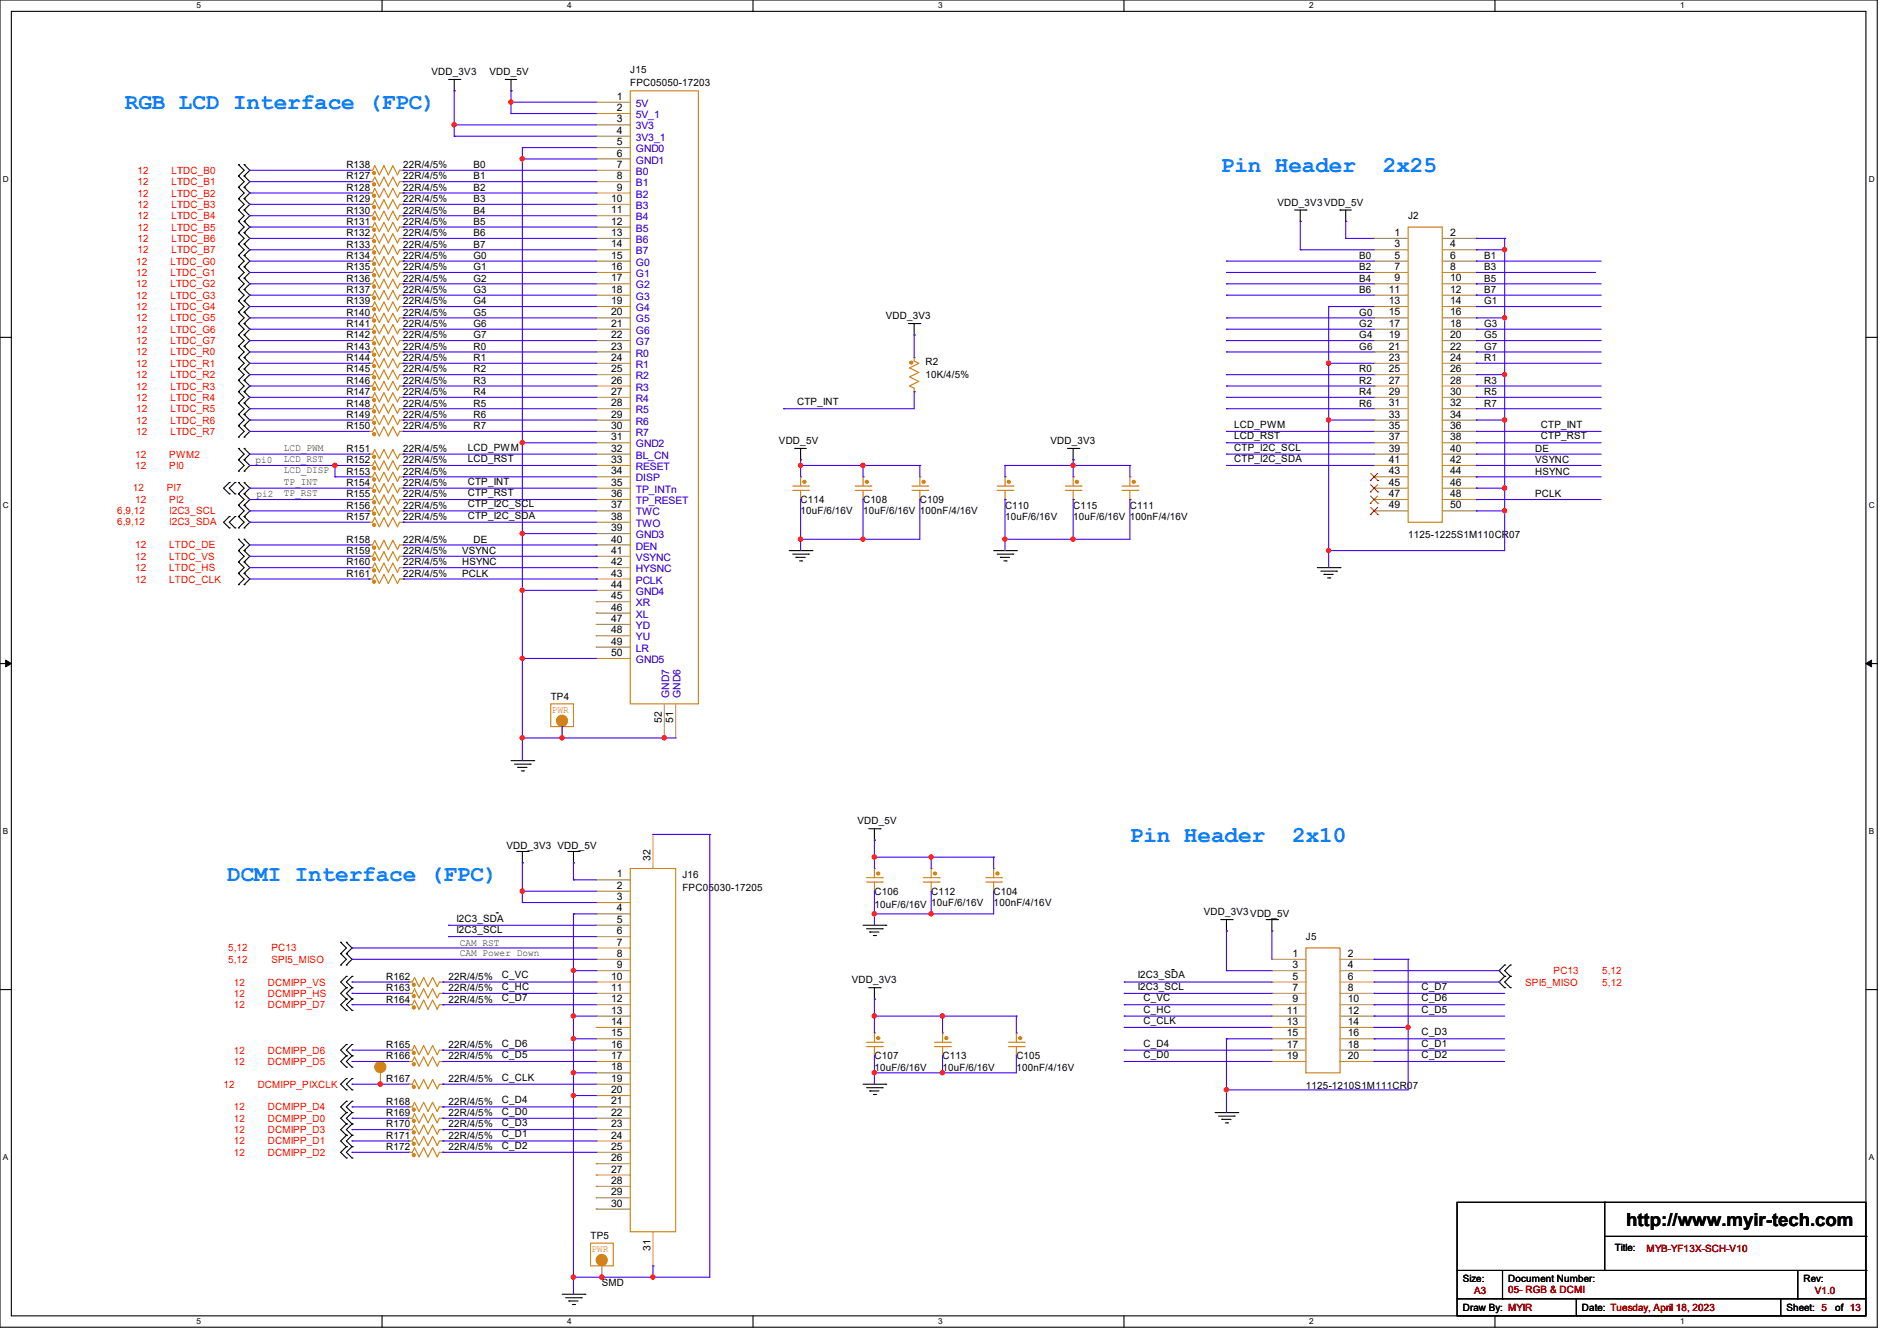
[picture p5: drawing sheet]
<svg xmlns="http://www.w3.org/2000/svg" width="297mm" height="210mm" viewBox="0 0 297 210" stroke-linecap="round" stroke-linejoin="round" font-family="sans-serif">
<defs><g id="words">
<g font-size="3.6" fill="#0080ff">
<text x="19.6" y="17.1">RGB LCD Interface (FPC)</text>
<text x="191.1" y="26.9">Pin Header</text>
<text x="216.5" y="26.9">2x25</text>
<text x="176.9" y="131.8">Pin Header</text>
<text x="202.3" y="131.8">2x10</text>
<text x="35.6" y="138">DCMI Interface (FPC)</text>
</g>
<text font-size="2.8" x="254.6" y="192">http://www.myir-tech.com</text>
<g font-size="1.6">
<text x="67.6" y="11.8">VDD_3V3</text>
<text x="76.6" y="11.8">VDD_5V</text>
<text x="98.7" y="11.4">J15</text>
<text x="96.6" y="15.6">1</text>
<text x="96.6" y="17.4">2</text>
<text x="98.7" y="13.5">FPC05050-17203</text>
<text x="96.6" y="19.2">3</text>
<text x="96.6" y="21">4</text>
<text x="96.6" y="22.7">5</text>
<text x="54.2" y="26.3">R138</text>
<text x="54.2" y="28.1">R127</text>
<text x="54.2" y="29.9">R128</text>
<text x="63.1" y="26.3">22R/4/5%</text>
<text x="63.1" y="28.1">22R/4/5%</text>
<text x="63.1" y="29.9">22R/4/5%</text>
<text x="74.1" y="26.3">B0</text>
<text x="74.1" y="28.1">B1</text>
<text x="74.1" y="29.9">B2</text>
<text x="96.6" y="24.5">6</text>
<text x="96.6" y="26.3">7</text>
<text x="96.6" y="28.1">8</text>
<text x="96.6" y="29.8">9</text>
<text x="54.2" y="33.4">R130</text>
<text x="54.2" y="31.7">R129</text>
<text x="54.2" y="35.2">R131</text>
<text x="63.1" y="33.4">22R/4/5%</text>
<text x="63.1" y="31.7">22R/4/5%</text>
<text x="63.1" y="35.2">22R/4/5%</text>
<text x="74.1" y="31.7">B3</text>
<text x="74.1" y="33.4">B4</text>
<text x="74.1" y="35.2">B5</text>
<text x="95.7" y="31.6">10</text>
<text x="95.7" y="33.4">11</text>
<text x="95.7" y="35.2">12</text>
<text x="200" y="32.2">VDD_3V3VDD_5V</text>
<text x="220.5" y="34.3">J2</text>
<text x="54.2" y="37">R132</text>
<text x="54.2" y="38.8">R133</text>
<text x="54.2" y="40.6">R134</text>
<text x="63.1" y="37">22R/4/5%</text>
<text x="63.1" y="38.8">22R/4/5%</text>
<text x="63.1" y="40.6">22R/4/5%</text>
<text x="74.1" y="40.6">G0</text>
<text x="74.1" y="37">B6</text>
<text x="74.1" y="38.8">B7</text>
<text x="95.7" y="37">13</text>
<text x="95.7" y="38.7">14</text>
<text x="95.7" y="40.5">15</text>
<text x="212.8" y="40.6">B0</text>
<text x="218.4" y="37">1</text>
<text x="218.4" y="38.7">3</text>
<text x="218.4" y="40.5">5</text>
<text x="227" y="37">2</text>
<text x="227" y="38.7">4</text>
<text x="227" y="40.5">6</text>
<text x="232.4" y="40.6">B1</text>
<text x="54.2" y="42.3">R135</text>
<text x="54.2" y="44.1">R136</text>
<text x="54.2" y="45.9">R137</text>
<text x="54.2" y="47.7">R139</text>
<text x="63.1" y="42.3">22R/4/5%</text>
<text x="63.1" y="44.1">22R/4/5%</text>
<text x="63.1" y="45.9">22R/4/5%</text>
<text x="63.1" y="47.7">22R/4/5%</text>
<text x="74.1" y="42.3">G1</text>
<text x="74.1" y="44.1">G2</text>
<text x="74.1" y="45.9">G3</text>
<text x="74.1" y="47.7">G4</text>
<text x="95.7" y="42.3">16</text>
<text x="95.7" y="44.1">17</text>
<text x="95.7" y="45.8">18</text>
<text x="95.7" y="47.6">19</text>
<text x="212.8" y="42.3">B2</text>
<text x="212.8" y="44.1">B4</text>
<text x="212.8" y="45.9">B6</text>
<text x="217.5" y="45.8">11</text>
<text x="217.5" y="47.6">13</text>
<text x="218.4" y="42.3">7</text>
<text x="218.4" y="44.1">9</text>
<text x="227" y="42.3">8</text>
<text x="227" y="44.1">10</text>
<text x="227" y="45.8">12</text>
<text x="227" y="47.6">14</text>
<text x="232.4" y="42.3">B3</text>
<text x="232.4" y="44.1">B5</text>
<text x="232.4" y="45.9">B7</text>
<text x="232.4" y="47.7">G1</text>
<text x="54.2" y="53">R142</text>
<text x="54.2" y="51.2">R141</text>
<text x="54.2" y="49.4">R140</text>
<text x="63.1" y="53">22R/4/5%</text>
<text x="63.1" y="51.2">22R/4/5%</text>
<text x="63.1" y="49.4">22R/4/5%</text>
<text x="74.1" y="49.4">G5</text>
<text x="74.1" y="51.2">G6</text>
<text x="74.1" y="53">G7</text>
<text x="95.7" y="49.4">20</text>
<text x="95.7" y="51.2">21</text>
<text x="95.7" y="53">22</text>
<text x="138.7" y="50">VDD_3V3</text>
<text x="212.8" y="49.4">G0</text>
<text x="212.8" y="51.2">G2</text>
<text x="212.8" y="53">G4</text>
<text x="217.5" y="49.4">15</text>
<text x="217.5" y="51.2">17</text>
<text x="217.5" y="53">19</text>
<text x="227" y="49.4">16</text>
<text x="227" y="51.2">18</text>
<text x="227" y="53">20</text>
<text x="232.4" y="51.2">G3</text>
<text x="232.4" y="53">G5</text>
<text x="54.2" y="54.8">R143</text>
<text x="54.2" y="58.3">R145</text>
<text x="54.2" y="56.6">R144</text>
<text x="63.1" y="54.8">22R/4/5%</text>
<text x="63.1" y="58.3">22R/4/5%</text>
<text x="63.1" y="56.6">22R/4/5%</text>
<text x="74.1" y="54.8">R0</text>
<text x="74.1" y="56.6">R1</text>
<text x="74.1" y="58.3">R2</text>
<text x="95.7" y="54.7">23</text>
<text x="95.7" y="56.5">24</text>
<text x="95.7" y="58.3">25</text>
<text x="144.9" y="57.1">R2</text>
<text x="144.9" y="59.2">10K/4/5%</text>
<text x="212.8" y="54.8">G6</text>
<text x="212.8" y="58.3">R0</text>
<text x="217.5" y="54.7">21</text>
<text x="217.5" y="56.5">23</text>
<text x="217.5" y="58.3">25</text>
<text x="227" y="54.7">22</text>
<text x="227" y="56.5">24</text>
<text x="227" y="58.3">26</text>
<text x="232.4" y="54.8">G7</text>
<text x="232.4" y="56.6">R1</text>
<text x="54.2" y="60.1">R146</text>
<text x="54.2" y="61.9">R147</text>
<text x="54.2" y="63.7">R148</text>
<text x="54.2" y="65.4">R149</text>
<text x="63.1" y="60.1">22R/4/5%</text>
<text x="63.1" y="61.9">22R/4/5%</text>
<text x="63.1" y="63.7">22R/4/5%</text>
<text x="63.1" y="65.4">22R/4/5%</text>
<text x="74.1" y="60.1">R3</text>
<text x="74.1" y="61.9">R4</text>
<text x="74.1" y="63.7">R5</text>
<text x="74.1" y="65.4">R6</text>
<text x="95.7" y="60.1">26</text>
<text x="95.7" y="61.8">27</text>
<text x="95.7" y="63.6">28</text>
<text x="95.7" y="65.4">29</text>
<text x="124.8" y="63.5">CTP_INT</text>
<text x="212.8" y="60.1">R2</text>
<text x="212.8" y="61.9">R4</text>
<text x="212.8" y="63.7">R6</text>
<text x="217.5" y="60.1">27</text>
<text x="217.5" y="61.8">29</text>
<text x="217.5" y="63.6">31</text>
<text x="217.5" y="65.4">33</text>
<text x="227" y="60.1">28</text>
<text x="227" y="61.8">30</text>
<text x="227" y="63.6">32</text>
<text x="227" y="65.4">34</text>
<text x="232.4" y="60.1">R3</text>
<text x="232.4" y="61.9">R5</text>
<text x="232.4" y="63.7">R7</text>
<text x="54.2" y="67.2">R150</text>
<text x="54.2" y="70.8">R151</text>
<text x="63.1" y="67.2">22R/4/5%</text>
<text x="63.1" y="70.8">22R/4/5%</text>
<text x="73.2" y="70.6">LCD_PWM</text>
<text x="74.1" y="67.2">R7</text>
<text x="95.7" y="69">31</text>
<text x="95.7" y="70.7">32</text>
<text x="95.7" y="67.2">30</text>
<text x="122" y="69.6">VDD_5V</text>
<text x="164.5" y="69.6">VDD_3V3</text>
<text x="193.3" y="67">LCD_PWM</text>
<text x="193.3" y="68.8">LCD_RST</text>
<text x="193.3" y="70.6">CTP_I2C_SCL</text>
<text x="217.5" y="67.2">35</text>
<text x="217.5" y="69">37</text>
<text x="217.5" y="70.7">39</text>
<text x="227" y="67.2">36</text>
<text x="227" y="69">38</text>
<text x="227" y="70.7">40</text>
<text x="240.4" y="70.8">DE</text>
<text x="241.3" y="67">CTP_INT</text>
<text x="241.3" y="68.8">CTP_RST</text>
<text x="54.2" y="72.6">R152</text>
<text x="54.2" y="74.3">R153</text>
<text x="54.2" y="77.9">R155</text>
<text x="54.2" y="76.1">R154</text>
<text x="63.1" y="72.6">22R/4/5%</text>
<text x="63.1" y="74.3">22R/4/5%</text>
<text x="63.1" y="77.9">22R/4/5%</text>
<text x="63.1" y="76.1">22R/4/5%</text>
<text x="73.2" y="72.3">LCD_RST</text>
<text x="73.2" y="75.9">CTP_INT</text>
<text x="73.2" y="77.7">CTP_RST</text>
<text x="95.7" y="72.5">33</text>
<text x="95.7" y="74.3">34</text>
<text x="95.7" y="76.1">35</text>
<text x="95.7" y="77.9">36</text>
<text x="193.3" y="72.3">CTP_I2C_SDA</text>
<text x="217.5" y="72.5">41</text>
<text x="217.5" y="74.3">43</text>
<text x="217.5" y="76.1">45</text>
<text x="217.5" y="77.9">47</text>
<text x="227" y="72.5">42</text>
<text x="227" y="74.3">44</text>
<text x="227" y="76.1">46</text>
<text x="227" y="77.9">48</text>
<text x="240.4" y="74.3">HSYNC</text>
<text x="240.4" y="72.6">VSYNC</text>
<text x="240.4" y="77.9">PCLK</text>
<text x="54.2" y="79.7">R156</text>
<text x="54.2" y="81.4">R157</text>
<text x="63.1" y="79.7">22R/4/5%</text>
<text x="63.1" y="81.4">22R/4/5%</text>
<text x="73.2" y="79.5">CTP_I2C_SCL</text>
<text x="73.2" y="81.2">CTP_I2C_SDA</text>
<text x="95.7" y="79.6">37</text>
<text x="95.7" y="81.4">38</text>
<text x="95.7" y="83.2">39</text>
<text x="125.3" y="78.8">C114</text>
<text x="125.3" y="80.6">10uF/6/16V</text>
<text x="135.1" y="78.8">C108</text>
<text x="135.1" y="80.6">10uF/6/16V 100nF/4/16V</text>
<text x="144" y="78.8">C109</text>
<text x="157.4" y="79.7">C110</text>
<text x="157.4" y="81.4">10uF/6/16V</text>
<text x="168" y="79.7">C115</text>
<text x="168" y="81.4">10uF/6/16V 100nF/4/16V</text>
<text x="176.9" y="79.7">C111</text>
<text x="217.5" y="79.6">49</text>
<text x="227" y="79.6">50</text>
<text x="54.2" y="88.6">R160</text>
<text x="54.2" y="85">R158</text>
<text x="54.2" y="86.8">R159</text>
<text x="63.1" y="88.6">22R/4/5%</text>
<text x="63.1" y="85">22R/4/5%</text>
<text x="63.1" y="86.8">22R/4/5%</text>
<text x="72.3" y="88.6">HSYNC</text>
<text x="72.3" y="86.8">VSYNC</text>
<text x="74.1" y="85">DE</text>
<text x="95.7" y="85">40</text>
<text x="95.7" y="86.7">41</text>
<text x="95.7" y="88.5">42</text>
<text x="220.5" y="84.3">1125-1225S1M110CR07</text>
<text x="54.2" y="90.3">R161</text>
<text x="63.1" y="90.3">22R/4/5%</text>
<text x="72.3" y="90.3">PCLK</text>
<text x="95.7" y="90.3">43</text>
<text x="95.7" y="92.1">44</text>
<text x="95.7" y="93.9">45</text>
<text x="95.7" y="95.6">46</text>
<text x="95.7" y="97.4">47</text>
<text x="95.7" y="99.2">48</text>
<text x="95.7" y="101">49</text>
<text x="95.7" y="102.7">50</text>
<text x="86.2" y="109.6">TP4</text>
<text x="103.6" y="113.2" transform="rotate(-90 103.6 113.2)">52</text>
<text x="105.4" y="113.2" transform="rotate(-90 105.4 113.2)">51</text>
<text x="134.2" y="129.1">VDD_5V</text>
<text x="79.3" y="133">VDD_3V3 VDD_5V</text>
<text x="96.6" y="137.4">1</text>
<text x="101.9" y="134.8" transform="rotate(-90 101.9 134.8)">32</text>
<text x="106.8" y="137.5">J16</text>
<text x="96.6" y="139.2">2</text>
<text x="96.6" y="141">3</text>
<text x="96.6" y="142.8">4</text>
<text x="106.8" y="139.6">FPC05030-17205</text>
<text x="136.9" y="140.1">C106</text>
<text x="136.9" y="142.2">10uF/6/16V 10uF/6/16V</text>
<text x="145.8" y="140.1">C112</text>
<text x="155.6" y="140.1">C104</text>
<text x="155.6" y="141.9">100nF/4/16V</text>
<text x="188.5" y="143.3">VDD_3V3VDD_5V</text>
<text x="71.5" y="144.4">I2C3_SDA</text>
<text x="71.5" y="146.1">I2C3_SCL</text>
<text x="96.6" y="144.5">5</text>
<text x="96.6" y="146.3">6</text>
<text x="96.6" y="148.1">7</text>
<text x="96.6" y="149.9">8</text>
<text x="202.4" y="149.9">1</text>
<text x="204.5" y="147.2">J5</text>
<text x="211" y="149.9">2</text>
<text x="60.5" y="155.2">R163</text>
<text x="60.5" y="153.5">R162</text>
<text x="70.2" y="155.2">22R/4/5%</text>
<text x="70.2" y="153.5">22R/4/5%</text>
<text x="78.6" y="153.2">C_VC</text>
<text x="78.6" y="155">C_HC</text>
<text x="95.7" y="153.4">10</text>
<text x="95.7" y="155.2">11</text>
<text x="96.6" y="151.6">9</text>
<text x="133.3" y="154">VDD_3V3</text>
<text x="178.1" y="153.2">I2C3_SDA</text>
<text x="178.1" y="155">I2C3_SCL</text>
<text x="202.4" y="151.6">3</text>
<text x="202.4" y="153.4">5</text>
<text x="202.4" y="155.2">7</text>
<text x="211" y="151.6">4</text>
<text x="211" y="153.4">6</text>
<text x="211" y="155.2">8</text>
<text x="222.6" y="155">C_D7</text>
<text x="60.5" y="157">R164</text>
<text x="70.2" y="157">22R/4/5%</text>
<text x="78.6" y="156.8">C_D7</text>
<text x="95.7" y="157">12</text>
<text x="95.7" y="158.8">13</text>
<text x="95.7" y="160.5">14</text>
<text x="179" y="160.4">C_CLK</text>
<text x="179" y="156.8">C_VC</text>
<text x="179" y="158.6">C_HC</text>
<text x="201.5" y="158.8">11</text>
<text x="201.5" y="160.5">13</text>
<text x="202.4" y="157">9</text>
<text x="211" y="157">10</text>
<text x="211" y="158.8">12</text>
<text x="211" y="160.5">14</text>
<text x="222.6" y="156.8">C_D6</text>
<text x="222.6" y="158.6">C_D5</text>
<text x="60.5" y="164.1">R165</text>
<text x="60.5" y="165.9">R166</text>
<text x="70.2" y="164.1">22R/4/5%</text>
<text x="70.2" y="165.9">22R/4/5%</text>
<text x="78.6" y="163.9">C_D6</text>
<text x="78.6" y="165.7">C_D5</text>
<text x="95.7" y="162.3">15</text>
<text x="95.7" y="164.1">16</text>
<text x="95.7" y="165.9">17</text>
<text x="95.7" y="167.6">18</text>
<text x="136.9" y="165.9">C107</text>
<text x="136.9" y="167.7">10uF/6/16V</text>
<text x="147.6" y="165.9">C113</text>
<text x="147.6" y="167.7">10uF/6/16V</text>
<text x="159.1" y="165.9">C105</text>
<text x="159.1" y="167.7">100nF/4/16V</text>
<text x="179" y="163.9">C_D4</text>
<text x="179" y="165.7">C_D0</text>
<text x="201.5" y="162.3">15</text>
<text x="201.5" y="164.1">17</text>
<text x="201.5" y="165.9">19</text>
<text x="211" y="162.3">16</text>
<text x="211" y="164.1">18</text>
<text x="211" y="165.9">20</text>
<text x="222.6" y="162.1">C_D3</text>
<text x="222.6" y="163.9">C_D1</text>
<text x="222.6" y="165.7">C_D2</text>
<text x="60.5" y="173">R168</text>
<text x="60.5" y="169.5">R167</text>
<text x="70.2" y="173">22R/4/5%</text>
<text x="70.2" y="169.5">22R/4/5%</text>
<text x="78.6" y="169.2">C_CLK</text>
<text x="78.6" y="172.8">C_D4</text>
<text x="95.7" y="169.4">19</text>
<text x="95.7" y="171.2">20</text>
<text x="95.7" y="173">21</text>
<text x="204.5" y="170.5">1125-1210S1M111CR07</text>
<text x="60.5" y="178.3">R171</text>
<text x="60.5" y="174.8">R169</text>
<text x="60.5" y="176.6">R170</text>
<text x="70.2" y="178.3">22R/4/5%</text>
<text x="70.2" y="174.8">22R/4/5%</text>
<text x="70.2" y="176.6">22R/4/5%</text>
<text x="78.6" y="174.6">C_D0</text>
<text x="78.6" y="176.4">C_D3</text>
<text x="78.6" y="178.1">C_D1</text>
<text x="78.6" y="179.9">C_D2</text>
<text x="95.7" y="174.8">22</text>
<text x="95.7" y="176.5">23</text>
<text x="95.7" y="178.3">24</text>
<text x="60.5" y="180.1">R172</text>
<text x="70.2" y="180.1">22R/4/5%</text>
<text x="95.7" y="180.1">25</text>
<text x="95.7" y="181.9">26</text>
<text x="95.7" y="183.6">27</text>
<text x="95.7" y="185.4">28</text>
<text x="95.7" y="187.2">29</text>
<text x="95.7" y="189">30</text>
<text x="92.5" y="194">TP5</text>
<text x="101.9" y="195.9" transform="rotate(-90 101.9 195.9)">31</text>
<text x="252.8" y="196">Title:</text>
<text x="94.2" y="201.5">SMD</text>
<text x="229" y="200.7">Size:</text>
<text x="236.1" y="200.7">Document Number:</text>
<text x="282.4" y="200.7">Rev:</text>
<text x="229" y="205.4">Draw By: MYIR</text>
<text x="247.7" y="205.4">Date: Tuesday, April 18, 2023</text>
<text x="279.7" y="205.4">Sheet: 5</text>
<text x="287.3" y="205.4">of 13</text>
</g>
<g font-size="1.6" fill="#00c">
<text x="99.6" y="16.7">5V</text>
<text x="99.6" y="18.5">5V_1</text>
<text x="99.6" y="20.3">3V3</text>
<text x="99.6" y="22.1">3V3_1</text>
<text x="99.6" y="23.8">GND0</text>
<text x="99.6" y="25.6">GND1</text>
<text x="99.6" y="27.4">B0</text>
<text x="99.6" y="29.2">B1</text>
<text x="99.6" y="30.9">B2</text>
<text x="99.6" y="32.7">B3</text>
<text x="99.6" y="34.5">B4</text>
<text x="99.6" y="36.3">B5</text>
<text x="99.6" y="38.1">B6</text>
<text x="99.6" y="39.8">B7</text>
<text x="99.6" y="41.6">G0</text>
<text x="99.6" y="43.4">G1</text>
<text x="99.6" y="45.2">G2</text>
<text x="99.6" y="46.9">G3</text>
<text x="99.6" y="48.7">G4</text>
<text x="99.6" y="50.5">G5</text>
<text x="99.6" y="52.3">G6</text>
<text x="99.6" y="54.1">G7</text>
<text x="99.6" y="55.8">R0</text>
<text x="99.6" y="57.6">R1</text>
<text x="99.6" y="59.4">R2</text>
<text x="99.6" y="61.2">R3</text>
<text x="99.6" y="63">R4</text>
<text x="99.6" y="64.7">R5</text>
<text x="99.6" y="70.1">GND2</text>
<text x="99.6" y="71.8">BL_CN</text>
<text x="99.6" y="66.5">R6</text>
<text x="99.6" y="68.3">R7</text>
<text x="99.6" y="73.6">RESET</text>
<text x="99.6" y="75.4">DISP</text>
<text x="99.6" y="77.2">TP_INTn</text>
<text x="99.6" y="79">TP_RESET</text>
<text x="99.6" y="80.7">TWC</text>
<text x="99.6" y="82.5">TWO</text>
<text x="99.6" y="84.3">GND3</text>
<text x="99.6" y="86.1">DEN</text>
<text x="99.6" y="87.8">VSYNC</text>
<text x="99.6" y="89.6">HYSNC</text>
<text x="99.6" y="91.4">PCLK</text>
<text x="99.6" y="93.2">GND4</text>
<text x="99.6" y="95">XR</text>
<text x="99.6" y="96.7">XL</text>
<text x="99.6" y="98.5">YD</text>
<text x="99.6" y="100.3">YU</text>
<text x="99.6" y="102.1">LR</text>
<text x="99.6" y="103.8">GND5</text>
<text x="104.8" y="109.3" transform="rotate(-90 104.8 109.3)">GND7</text>
<text x="106.6" y="109.3" transform="rotate(-90 106.6 109.3)">GND6</text>
</g>
<g font-size="1.6" fill="#f00">
<text x="21.5" y="29">12</text>
<text x="21.5" y="27.2">12</text>
<text x="26.8" y="29">LTDC_B1</text>
<text x="26.8" y="27.2">LTDC_B0</text>
<text x="21.5" y="34.3">12</text>
<text x="21.5" y="32.6">12</text>
<text x="21.5" y="30.8">12</text>
<text x="26.8" y="34.3">LTDC_B4</text>
<text x="26.8" y="32.6">LTDC_B3</text>
<text x="26.8" y="30.8">LTDC_B2</text>
<text x="21.3" y="41.4">12</text>
<text x="21.5" y="39.7">12</text>
<text x="21.5" y="37.9">12</text>
<text x="21.5" y="36.1">12</text>
<text x="26.7" y="41.4">LTDC_G0</text>
<text x="26.8" y="39.7">LTDC_B7</text>
<text x="26.8" y="37.9">LTDC_B6</text>
<text x="26.8" y="36.1">LTDC_B5</text>
<text x="21.3" y="46.8">12</text>
<text x="21.3" y="45">12</text>
<text x="21.3" y="43.2">12</text>
<text x="26.7" y="46.8">LTDC_G3</text>
<text x="26.7" y="45">LTDC_G2</text>
<text x="26.7" y="43.2">LTDC_G1</text>
<text x="21.3" y="53.9">12</text>
<text x="21.3" y="52.1">12</text>
<text x="21.3" y="50.3">12</text>
<text x="21.3" y="48.6">12</text>
<text x="26.7" y="53.9">LTDC_G7</text>
<text x="26.7" y="52.1">LTDC_G6</text>
<text x="26.7" y="50.3">LTDC_G5</text>
<text x="26.7" y="48.6">LTDC_G4</text>
<text x="21.3" y="59.2">12</text>
<text x="21.3" y="57.4">12</text>
<text x="21.3" y="55.7">12</text>
<text x="26.7" y="59.2">LTDC_R2</text>
<text x="26.7" y="57.4">LTDC_R1</text>
<text x="26.7" y="55.7">LTDC_R0</text>
<text x="21.3" y="64.6">12</text>
<text x="21.3" y="62.8">12</text>
<text x="21.3" y="61">12</text>
<text x="26.7" y="64.6">LTDC_R5</text>
<text x="26.7" y="62.8">LTDC_R4</text>
<text x="26.7" y="61">LTDC_R3</text>
<text x="21.2" y="71.7">12</text>
<text x="21.3" y="68.1">12</text>
<text x="21.3" y="66.3">12</text>
<text x="26.5" y="71.7">PWM2</text>
<text x="26.7" y="68.1">LTDC_R7</text>
<text x="26.7" y="66.3">LTDC_R6</text>
<text x="20.8" y="76.8">12</text>
<text x="21.2" y="73.4">12</text>
<text x="26.1" y="76.8">PI7</text>
<text x="26.5" y="73.4">PI0</text>
<text x="18.3" y="80.6">6,9,12</text>
<text x="18.3" y="82.2">6,9,12</text>
<text x="21.2" y="78.8">12</text>
<text x="26.5" y="80.6">I2C3_SCL</text>
<text x="26.5" y="82.2">I2C3_SDA</text>
<text x="26.5" y="78.8">PI2</text>
<text x="21.2" y="85.9">12</text>
<text x="21.2" y="87.7">12</text>
<text x="21.2" y="89.4">12</text>
<text x="26.5" y="85.9">LTDC_DE</text>
<text x="26.5" y="87.7">LTDC_VS</text>
<text x="26.5" y="89.4">LTDC_HS</text>
<text x="21.2" y="91.2">12</text>
<text x="26.5" y="91.2">LTDC_CLK</text>
<text x="35.7" y="149">5,12</text>
<text x="42.5" y="149">PC13</text>
<text x="35.7" y="150.8">5,12</text>
<text x="36.6" y="154.3">12</text>
<text x="42" y="154.3">DCMIPP_VS</text>
<text x="42.5" y="150.8">SPI5_MISO</text>
<text x="238.8" y="154.3">SPI5_MISO</text>
<text x="243.2" y="152.6">PC13</text>
<text x="250.9" y="154.3">5,12</text>
<text x="250.9" y="152.6">5,12</text>
<text x="36.6" y="157.9">12</text>
<text x="36.6" y="156.1">12</text>
<text x="42" y="157.9">DCMIPP_D7</text>
<text x="42" y="156.1">DCMIPP_HS</text>
<text x="36.6" y="166.8">12</text>
<text x="36.6" y="165">12</text>
<text x="42" y="166.8">DCMIPP_D5</text>
<text x="42" y="165">DCMIPP_D6</text>
<text x="35" y="170.3">12</text>
<text x="36.6" y="173.9">12</text>
<text x="40.3" y="170.3">DCMIPP_PIXCLK</text>
<text x="42" y="173.9">DCMIPP_D4</text>
<text x="36.6" y="175.7">12</text>
<text x="36.6" y="179.2">12</text>
<text x="36.6" y="177.5">12</text>
<text x="42" y="175.7">DCMIPP_D0</text>
<text x="42" y="179.2">DCMIPP_D1</text>
<text x="42" y="177.5">DCMIPP_D3</text>
<text x="36.6" y="181">12</text>
<text x="42" y="181">DCMIPP_D2</text>
</g>
<g font-size="1.6" fill="#008000">
<text x="44.4" y="70.6">LCD_PWM</text>
<text x="40" y="72.5">pi0</text>
<text x="40.2" y="77.8">pi2</text>
<text x="44.4" y="72.3">LCD_RST</text>
<text x="44.4" y="74.1">LCD_DISP</text>
<text x="44.4" y="75.9">TP_INT</text>
<text x="44.4" y="77.7">TP_RST</text>
<text x="72" y="148.1">CAM RST</text>
<text x="72" y="149.7">CAM Power Down</text>
</g>
<g font-size="1.6" fill="#cc8006">
<text x="86.4" y="111.6">PWR</text>
<text x="92.6" y="196.1">PWR</text>
</g>
<g font-size="1.6" fill="#800000">
<text x="257.8" y="196.1">MYB-YF13X-SCH-V10</text>
<text x="230.8" y="202.7">A3</text>
<text x="236.1" y="202.5">05- RGB &amp; DCMI</text>
<text x="284.1" y="202.7">V1.0</text>
</g>
<g font-size="1.3">
<text x="30.8" y="1.3">5</text>
<text x="88.8" y="1.3">4</text>
<text x="146.9" y="1.3">3</text>
<text x="205" y="1.3">2</text>
<text x="263.1" y="1.3">1</text>
<text x=".5" y="28.4">D</text>
<text x="292.6" y="28.4">D</text>
<text x=".5" y="79.5">C</text>
<text x="292.6" y="79.5">C</text>
<text x=".5" y="130.6">B</text>
<text x="292.6" y="130.6">B</text>
<text x=".5" y="181.7">A</text>
<text x="292.6" y="181.7">A</text>
<text x="30.8" y="207.4">5</text>
<text x="88.8" y="207.4">4</text>
<text x="146.9" y="207.4">3</text>
<text x="205" y="207.4">2</text>
<text x="263.1" y="207.4">1</text>
</g>
</g></defs>
<path d="M0 0h293.9v207.9h-293.9zM1.8 1.8h290.3v204.3h-290.3z" fill="none" stroke="#000" stroke-width=".17"/>
<g fill="#fff">
<path d="M30.8 .2h.7v1.4h-.7z"/>
<path d="M30.8 206.2h.7v1.4h-.7z"/>
</g>
<path d="M59.8 0v1.8M59.8 206.1v1.8" fill="none" stroke="#000" stroke-width=".17"/>
<g fill="#fff">
<path d="M88.8 .2h.7v1.4h-.7z"/>
<path d="M88.8 206.2h.7v1.4h-.7z"/>
</g>
<path d="M117.9 0v1.8M117.9 206.1v1.8" fill="none" stroke="#000" stroke-width=".17"/>
<g fill="#fff">
<path d="M146.9 .2h.7v1.4h-.7z"/>
<path d="M146.9 206.2h.7v1.4h-.7z"/>
</g>
<path d="M176 0v1.8M176 206.1v1.8" fill="none" stroke="#000" stroke-width=".17"/>
<g fill="#fff">
<path d="M205 .2h.7v1.4h-.7z"/>
<path d="M205 206.2h.7v1.4h-.7z"/>
</g>
<path d="M234.1 0v1.8M234.1 206.1v1.8" fill="none" stroke="#000" stroke-width=".17"/>
<g fill="#fff">
<path d="M263.1 .2h.6v1.4h-.6z"/>
<path d="M263.1 206.2h.6v1.4h-.6z"/>
<path d="M.5 27.3h.9v1.4h-.9z"/>
<path d="M292.6 27.3h.9v1.4h-.9z"/>
<path d="M.5 78.4h.9v1.4h-.9z"/>
<path d="M292.6 78.4h.9v1.4h-.9z"/>
</g>
<path d="M0 52.8h1.8M292.1 52.8h1.8" fill="none" stroke="#000" stroke-width=".17"/>
<g fill="#fff">
<path d="M.5 129.5h.8v1.4h-.8z"/>
<path d="M292.6 129.5h.8v1.4h-.8z"/>
</g>
<path d="M0 103.9h1.8M292.1 103.9h1.8" fill="none" stroke="#000" stroke-width=".17"/>
<path d="M.9 103.4l.9 .5-.9 .5zM292.1 103.9l.9-.5v1z" fill="#000" stroke="#000" stroke-width=".16"/>
<g fill="#fff">
<path d="M.5 180.5h.8v1.4h-.8z"/>
<path d="M292.6 180.5h.8v1.4h-.8z"/>
</g>
<g fill="none" stroke="#000" stroke-width=".17">
<path d="M70.2 12.4h1.8M71.1 14.2h.1M71.1 12.4v1.8M72 12.4h.1M79.1 12.4h.1M79.1 12.4h1.8M80 14.2h.1M80 12.4v1.8M37.3 38.2h.1M37.3 36.4h.1M37.3 34.7h.1M37.3 32.9h.1"/>
<path d="M37.3 31.1h.1M37.3 29.3h.1M37.3 27.6h.1M37.3 25.8h.1M37.3 38.2l.9 .9-.9 .9M37.3 36.4l.9 .9-.9 .9M37.3 34.7l.9 .9-.9 .8M37.3 32.9l.9 .9-.9 .9M37.3 31.1l.9 .9-.9 .9M37.3 29.3l.9 .9-.9 .9M37.3 27.6l.9 .8-.9 .9M37.3 25.8l.9 .9-.9 .9"/>
<path d="M38.2 38.2h.1M38.2 36.4h.1M38.2 34.7h.1M38.2 32.9h.1M38.2 31.1h.1M38.2 29.3h.1M38.2 27.6h.1M38.2 25.8h.1M38.2 38.2l.9 .9-.9 .9M38.2 36.4l.9 .9-.9 .9M38.2 34.7l.9 .9-.9 .8M38.2 32.9l.9 .9-.9 .9"/>
<path d="M38.2 31.1l.9 .9-.9 .9M38.2 29.3l.9 .9-.9 .9M38.2 27.6l.9 .8-.9 .9M38.2 25.8l.9 .9-.9 .9M202.7 32.9h1.8M203.6 34.7h.1M203.6 32.9v1.8M204.5 32.9h.1M209.8 32.9h.1M209.8 32.9h1.8M210.7 34.7h.1M210.7 32.9v1.8"/>
<path d="M37.3 40h.1M37.3 54.2h.1M37.3 52.5h.1M37.3 50.7h.1M37.3 48.9h.1M37.3 47.1h.1M37.3 45.3h.1M37.3 43.6h.1M37.3 41.8h.1M37.3 59.6h.1M37.3 57.8h.1M37.3 56h.1"/>
<path d="M37.3 52.5l.9 .8-.9 .9M37.3 50.7l.9 .9-.9 .9M37.3 48.9l.9 .9-.9 .9M37.3 47.1l.9 .9-.9 .9M37.3 45.3l.9 .9-.9 .9M37.3 43.6l.9 .8-.9 .9M37.3 41.8l.9 .9-.9 .9M37.3 40l.9 .9-.9 .9M37.3 59.6l.9 .9-.9 .8M37.3 57.8l.9 .9-.9 .9M37.3 56l.9 .9-.9 .9M37.3 54.2l.9 .9-.9 .9"/>
<path d="M38.2 40h.1M38.2 52.5h.1M38.2 54.2h.1M38.2 50.7h.1M38.2 48.9h.1M38.2 47.1h.1M38.2 45.3h.1M38.2 43.6h.1M38.2 41.8h.1M38.2 59.6h.1M38.2 57.8h.1M38.2 56h.1"/>
<path d="M38.2 52.5l.9 .8-.9 .9M38.2 50.7l.9 .9-.9 .9M38.2 48.9l.9 .9-.9 .9M38.2 47.1l.9 .9-.9 .9M38.2 45.3l.9 .9-.9 .9M38.2 43.6l.9 .8-.9 .9M38.2 41.8l.9 .9-.9 .9M38.2 40l.9 .9-.9 .9M38.2 59.6l.9 .9-.9 .8M38.2 57.8l.9 .9-.9 .9M38.2 56l.9 .9-.9 .9M38.2 54.2l.9 .9-.9 .9"/>
<path d="M142.2 50.7h1.8M143.1 52.5h.1M143.1 50.7v1.8M144 50.7h.1M35.9 75.6h.1M35.9 77.3h.1M35.9 75.6l-.9 .9 .9 .8M36.8 77.3h.1M36.8 75.6h.1M36.8 75.6l-.9 .9 .9 .8M37.3 68.5h.1M37.3 66.7h.1"/>
<path d="M37.3 64.9h.1M37.3 63.1h.1M37.3 61.3h.1M37.3 79.1h.1M37.3 72h.1M37.3 70.2h.1M37.3 73.8h.1M37.3 77.3h.1M37.3 75.6h.1M37.3 66.7l.9 .9-.9 .9M37.3 64.9l.9 .9-.9 .9M37.3 63.1l.9 .9-.9 .9"/>
<path d="M37.3 61.3l.9 .9-.9 .9M37.3 79.1l.9 .9-.9 .9M37.3 70.2l.9 .9-.9 .9M37.3 72l.9 .9-.9 .9M37.3 77.3l.9 .9-.9 .9M37.3 75.6l.9 .9-.9 .8M38.2 66.7h.1M38.2 68.5h.1M38.2 64.9h.1M38.2 63.1h.1M38.2 61.3h.1M38.2 79.1h.1"/>
<path d="M38.2 70.2h.1M38.2 72h.1M38.2 73.8h.1M38.2 77.3h.1M38.2 75.6h.1M38.2 66.7l.9 .9-.9 .9M38.2 64.9l.9 .9-.9 .9M38.2 63.1l.9 .9-.9 .9M38.2 61.3l.9 .9-.9 .9M38.2 79.1l.9 .9-.9 .9M38.2 70.2l.9 .9-.9 .9M38.2 72l.9 .9-.9 .9"/>
<path d="M38.2 77.3l.9 .9-.9 .9M38.2 75.6l.9 .9-.9 .8M124.5 70.2h.1M124.5 70.2h1.7M125.3 72h.1M125.3 70.2v1.8M167.1 70.2h1.8M168 72h.1M168 70.2v1.8M168.9 70.2h.1M35.9 80.9h.1M35.9 82.7h.1"/>
<path d="M35.9 80.9l-.9 .9 .9 .9M36.8 82.7h.1M36.8 80.9h.1M36.8 80.9l-.9 .9 .9 .9M37.3 86.2h.1M37.3 84.5h.1M37.3 88h.1M37.3 89.8h.1M37.3 91.6h.1M37.3 80.9h.1M37.3 82.7h.1M37.3 84.5l.9 .8-.9 .9"/>
<path d="M37.3 86.2l.9 .9-.9 .9M37.3 88l.9 .9-.9 .9M37.3 89.8l.9 .9-.9 .9M37.3 80.9l.9 .9-.9 .9M38.2 84.5h.1M38.2 86.2h.1M38.2 88h.1M38.2 89.8h.1M38.2 91.6h.1M38.2 80.9h.1M38.2 82.7h.1M38.2 84.5l.9 .8-.9 .9"/>
<path d="M38.2 86.2l.9 .9-.9 .9M38.2 88l.9 .9-.9 .9M38.2 89.8l.9 .9-.9 .9M38.2 80.9l.9 .9-.9 .9M123.6 86.2h3.5M124.1 86.8h2.5M124.6 87.3h.1M124.6 87.3h1.5M125.2 87.8h.3M125.5 87.8h.1M126.6 86.8h.1M127.1 86.2h.1"/>
<path d="M155.6 86.2h3.5M156.1 86.8h2.5M156.6 87.3h.1M156.6 87.3h1.5M157.2 87.8h.3M157.5 87.8h.1M158.6 86.8h.1M159.1 86.2h.1M206.2 88.9h3.6M206.8 89.5h2.5M207.3 90h.1M207.3 90h1.4"/>
<path d="M207.9 90.5h.3M208.2 90.5h.1M209.3 89.5h.1M209.8 88.9h.1M80 119.1h3.6M80.6 119.7h2.4M83 119.7h.1M83.6 119.1h.1M80.9 133.3h1.8M81.1 120.2h.1M81.1 120.2h1.4M81.6 120.7h.4"/>
<path d="M81.8 135.1h.1M81.8 133.3v1.8M82 120.7h.1M82.7 133.3h.1M88.9 133.3h1.8M89.8 135.1h.1M89.8 133.3v1.8M90.7 133.3h.1M136 129.8h1.8M136.9 131.6h.1M136.9 129.8v1.8M137.8 129.8h.1"/>
<path d="M0 155h1.8M53.3 149.4h.1M53.3 147.6h.1M53.3 151.1h.1M53.3 147.6l.9 .9-.9 .9M53.3 149.4l.9 .8-.9 .9M54.2 156.5h.1M54.2 158.2h.1M54.2 154.7h.1M54.2 152.9h.1M54.2 147.6h.1M54.2 149.4h.1"/>
<path d="M54.2 151.1h.1M54.2 156.5l-.9 .9 .9 .8M54.2 154.7l-.9 .9 .9 .9M54.2 152.9l-.9 .9 .9 .9M54.2 147.6l.9 .9-.9 .9M54.2 149.4l.9 .8-.9 .9M55.1 156.5h.1M55.1 158.2h.1M55.1 154.7h.1M55.1 152.9h.1M55.1 156.5l-.9 .9 .9 .8M55.1 154.7l-.9 .9 .9 .9"/>
<path d="M55.1 152.9l-.9 .9 .9 .9M77.7 143h.2M77.9 143h.1M135.1 144.9h3.6M135.7 145.5h2.4M136 154.7h1.8M136.2 146h.1M136.2 146h1.4M136.7 146.5h.4M136.9 156.5h.1M136.9 154.7v1.8M137.1 146.5h.1"/>
<path d="M137.8 154.7h.1M138.1 145.5h.1M138.7 144.9h.1M183.5 151.8h.2M183.7 151.8h.1M191.1 144h1.8M192 145.8h.1M192 144v1.8M192.9 144h.1M198.2 144h1.8M199.1 145.8h.1M199.1 144v1.8"/>
<path d="M200 144h.1M235.6 151.1h.1M235.6 152.9h.1M235.6 154.7h.1M235.6 151.1l-.9 .9 .9 .9M235.6 152.9l-.9 .9 .9 .9M236.5 152.9h.1M236.5 151.1h.1M236.5 154.7h.1M236.5 151.1l-.9 .9 .9 .9M236.5 152.9l-.9 .9 .9 .9M292.1 155h1.8"/>
<path d="M54.2 174.2h.1M54.2 176h.1M54.2 177.8h.1M54.2 179.6h.1M54.2 172.5h.1M54.2 165.4h.1M54.2 167.1h.1M54.2 163.6h.1M54.2 168.9h.1M54.2 170.7h.1M54.2 174.2l-.9 .9 .9 .9M54.2 177.8l-.9 .9 .9 .9"/>
<path d="M54.2 179.6l-.9 .9 .9 .9M54.2 176l-.9 .9 .9 .9M54.2 172.5l-.9 .9 .9 .8M54.2 165.4l-.9 .8 .9 .9M54.2 163.6l-.9 .9 .9 .9M54.2 168.9l-.9 .9 .9 .9M55.1 174.2h.1M55.1 176h.1M55.1 177.8h.1M55.1 179.6h.1M55.1 172.5h.1M55.1 165.4h.1"/>
<path d="M55.1 167.1h.1M55.1 163.6h.1M55.1 168.9h.1M55.1 170.7h.1M55.1 174.2l-.9 .9 .9 .9M55.1 177.8l-.9 .9 .9 .9M55.1 179.6l-.9 .9 .9 .9M55.1 176l-.9 .9 .9 .9M55.1 172.5l-.9 .9 .9 .8M55.1 165.4l-.9 .8 .9 .9M55.1 163.6l-.9 .9 .9 .9M55.1 168.9l-.9 .9 .9 .9"/>
<path d="M135.1 169.8h3.6M135.7 170.3h2.4M136.2 170.9h.1M136.2 170.9h1.4M136.7 171.4h.4M137.1 171.4h.1M138.1 170.3h.1M138.7 169.8h.1M190.2 174.2h3.6M190.8 174.8h2.5M191.3 175.3h.1M191.3 175.3h1.4"/>
<path d="M191.9 175.9h.3M192.2 175.9h.1M193.3 174.8h.1M193.8 174.2h.1M54.2 181.4h.1M55.1 181.4h.1M228.1 188.3h64v17.8h-64zM228.1 199h64M235.2 199v4.4M251.2 188.3h.1M251.2 188.3v10.7M251.2 193.6h40.9"/>
<path d="M281.5 199v4.4M292.1 199h.1M292.1 193.6h.1M88 202.7h3.6M88.6 203.2h2.4M89.1 203.8h.1M89.1 203.8h1.4M89.6 204.3h.4M90 204.3h.1M91 203.2h.1M91.6 202.7h.1M228.1 203.4h.1"/>
<path d="M228.1 203.4h64M235.2 203.4h.1M246.8 206.1h.1M246.8 203.4v2.7M278.8 206.1h.1M278.8 203.4v2.7M281.5 203.4h.1"/>
</g>
<g fill="none" stroke="#cc8006" stroke-width=".17">
<path d="M98.7 14.2h10.6v96h-10.6zM57.8 26.7h.1M57.8 33.8h.1M57.8 32h.1M57.8 28.4h.1M57.8 35.6h.1M57.8 37.3h.1M57.8 39.1h.1M57.8 30.2h.1M57.8 26.7h.5l.4-.7 .7 1.4 .7-1.4 .7 1.4 .7-1.4 .7 1.4 .4-.7h.5M57.8 35.6h.5l.4-.8 .7 1.5 .7-1.5 .7 1.5 .7-1.5 .7 1.5 .4-.7h.5M57.8 33.8h.5l.4-.7 .7 1.4 .7-1.4 .7 1.4 .7-1.4 .7 1.4 .4-.7h.5"/>
<path d="M57.8 32h.5l.4-.7 .7 1.4 .7-1.4 .7 1.4 .7-1.4 .7 1.4 .4-.7h.5M57.8 28.4h.5l.4-.7 .7 1.5 .7-1.5 .7 1.5 .7-1.5 .7 1.5 .4-.8h.5M57.8 37.3h.5l.4-.7 .7 1.5 .7-1.5 .7 1.5 .7-1.5 .7 1.5 .4-.8h.5M57.8 39.1h.5l.4-.7 .7 1.4 .7-1.4 .7 1.4 .7-1.4 .7 1.4 .4-.7h.5M57.8 30.2h.5l.4-.7 .7 1.4 .7-1.4 .7 1.4 .7-1.4 .7 1.4 .4-.7h.5M63.1 26.7h.1M63.1 33.8h.1M63.1 32h.1M63.1 28.4h.1M63.1 35.6h.1M63.1 37.3h.1M63.1 39.1h.1"/>
<path d="M63.1 30.2h.1M220.5 35.6h5.3v46.2h-5.3zM57.8 53.3h.1M57.8 51.6h.1M57.8 55.1h.1M57.8 58.7h.1M57.8 40.9h.1M57.8 56.9h.1M57.8 42.7h.1M57.8 44.4h.1M57.8 46.2h.1M57.8 48h.1"/>
<path d="M57.8 49.8h.1M57.8 44.4h.5l.4-.7 .7 1.5 .7-1.5 .7 1.5 .7-1.5 .7 1.5 .4-.8h.5M57.8 53.3h.5l.4-.7 .7 1.5 .7-1.5 .7 1.5 .7-1.5 .7 1.5 .4-.8h.5M57.8 51.6h.5l.4-.8 .7 1.5 .7-1.5 .7 1.5 .7-1.5 .7 1.5 .4-.7h.5M57.8 55.1h.5l.4-.7 .7 1.4 .7-1.4 .7 1.4 .7-1.4 .7 1.4 .4-.7h.5M57.8 58.7h.5l.4-.7 .7 1.4 .7-1.4 .7 1.4 .7-1.4 .7 1.4 .4-.7h.5M57.8 40.9h.5l.4-.7 .7 1.4 .7-1.4 .7 1.4 .7-1.4 .7 1.4 .4-.7h.5M57.8 56.9h.5l.4-.7 .7 1.4 .7-1.4 .7 1.4 .7-1.4 .7 1.4 .4-.7h.5M57.8 42.7h.5l.4-.7 .7 1.4 .7-1.4 .7 1.4 .7-1.4 .7 1.4 .4-.7h.5M57.8 46.2h.5l.4-.7 .7 1.4 .7-1.4 .7 1.4 .7-1.4 .7 1.4 .4-.7h.5M57.8 48h.5l.4-.7 .7 1.4 .7-1.4 .7 1.4 .7-1.4 .7 1.4 .4-.7h.5M57.8 49.8h.5l.4-.7 .7 1.4 .7-1.4 .7 1.4 .7-1.4 .7 1.4 .4-.7h.5"/>
<path d="M63.1 53.3h.1M63.1 51.6h.1M63.1 55.1h.1M63.1 58.7h.1M63.1 40.9h.1M63.1 56.9h.1M63.1 42.7h.1M63.1 44.4h.1M63.1 46.2h.1M63.1 48h.1M63.1 49.8h.1M143.1 56h.1"/>
<path d="M143.1 56v.6l.7 .3-1.4 .7 1.4 .7-1.4 .7 1.4 .7-1.4 .8 .7 .3v.5M57.8 72.9h.1M57.8 74.7h.1M57.8 78.2h.1M57.8 67.6h.1M57.8 76.5h.1M57.8 60.5h.1M57.8 62.2h.1M57.8 64h.1M57.8 65.8h.1M57.8 71.1h.1M57.8 72.9h.5l.4-.7 .7 1.4 .7-1.4 .7 1.4 .7-1.4 .7 1.4 .4-.7h.5"/>
<path d="M57.8 62.2h.5l.4-.7 .7 1.4 .7-1.4 .7 1.4 .7-1.4 .7 1.4 .4-.7h.5M57.8 74.7h.5l.4-.7 .7 1.4 .7-1.4 .7 1.4 .7-1.4 .7 1.4 .4-.7h.5M57.8 78.2h.5l.4-.7 .7 1.5 .7-1.5 .7 1.5 .7-1.5 .7 1.5 .4-.8h.5M57.8 67.6h.5l.4-.8 .7 1.5 .7-1.5 .7 1.5 .7-1.5 .7 1.5 .4-.7h.5M57.8 76.5h.5l.4-.8 .7 1.5 .7-1.5 .7 1.5 .7-1.5 .7 1.5 .4-.7h.5M57.8 60.5h.5l.4-.8 .7 1.5 .7-1.5 .7 1.5 .7-1.5 .7 1.5 .4-.7h.5M57.8 71.1h.5l.4-.7 .7 1.4 .7-1.4 .7 1.4 .7-1.4 .7 1.4 .4-.7h.5M57.8 64h.5l.4-.7 .7 1.4 .7-1.4 .7 1.4 .7-1.4 .7 1.4 .4-.7h.5M57.8 65.8h.5l.4-.7 .7 1.4 .7-1.4 .7 1.4 .7-1.4 .7 1.4 .4-.7h.5M63.1 72.9h.1M63.1 74.7h.1M63.1 78.2h.1"/>
<path d="M63.1 67.6h.1M63.1 76.5h.1M63.1 60.5h.1M63.1 62.2h.1M63.1 64h.1M63.1 65.8h.1M63.1 71.1h.1M124.1 76.8h2.5M124.1 76.1h2.5M125.3 74.7h.1M125.3 78.2h.1M125.3 74.7v1.4"/>
<path d="M125.3 76.8v1.4M126.6 76.8h.1M126.6 76.1h.1M133.9 76.8h2.5M133.9 76.1h2.5M135.1 74.7h.1M135.1 78.2h.1M135.1 74.7v1.4M135.1 76.8v1.4M136.4 76.8h.1M136.4 76.1h.1M142.8 76.8h2.4"/>
<path d="M142.8 76.1h2.4M143.1 61.3h.1M144 74.7h.1M144 78.2h.1M144 74.7v1.4M144 76.8v1.4M145.2 76.8h.1M145.2 76.1h.1M156.1 76.8h2.5M156.1 76.1h2.5M157.4 74.7h.1M157.4 78.2h.1"/>
<path d="M157.4 74.7v1.4M157.4 76.8v1.4M158.6 76.8h.1M158.6 76.1h.1M166.8 76.8h2.4M166.8 76.1h2.4M168 74.7h.1M168 78.2h.1M168 74.7v1.4M168 76.8v1.4M169.2 76.8h.1M169.2 76.1h.1"/>
<path d="M175.7 76.8h2.4M175.7 76.1h2.4M176.9 74.7h.1M176.9 78.2h.1M176.9 74.7v1.4M176.9 76.8v1.4M178.1 76.8h.1M178.1 76.1h.1M57.8 88.9h.1M57.8 85.3h.1M57.8 80h.1M57.8 87.1h.1"/>
<path d="M57.8 81.8h.1M57.8 90.7h.1M57.8 88.9h.5l.4-.7 .7 1.4 .7-1.4 .7 1.4 .7-1.4 .7 1.4 .4-.7h.5M57.8 85.3h.5l.4-.7 .7 1.5 .7-1.5 .7 1.5 .7-1.5 .7 1.5 .4-.8h.5M57.8 80h.5l.4-.7 .7 1.4 .7-1.4 .7 1.4 .7-1.4 .7 1.4 .4-.7h.5M57.8 87.1h.5l.4-.7 .7 1.4 .7-1.4 .7 1.4 .7-1.4 .7 1.4 .4-.7h.5M57.8 81.8h.5l.4-.7 .7 1.4 .7-1.4 .7 1.4 .7-1.4 .7 1.4 .4-.7h.5M57.8 90.7h.5l.4-.7 .7 1.4 .7-1.4 .7 1.4 .7-1.4 .7 1.4 .4-.7h.5M63.1 88.9h.1M63.1 85.3h.1M63.1 80h.1M63.1 87.1h.1"/>
<path d="M63.1 81.8h.1M63.1 90.7h.1M86.2 110.2h3.6v3.6h-3.6zM98.7 136h7.1v56.9h-7.1zM135.7 138.1h2.4M135.7 137.5h2.4M136.9 136h.1M136.9 139.6h.1M136.9 136v1.5M136.9 138.1v1.5M138.1 138.1h.1M138.1 137.5h.1"/>
<path d="M144.6 138.1h2.4M144.6 137.5h2.4M145.8 136h.1M145.8 139.6h.1M145.8 136v1.5M145.8 138.1v1.5M147 138.1h.1M147 137.5h.1M154.3 138.1h2.5M154.3 137.5h2.5M155.6 136h.1M155.6 139.6h.1"/>
<path d="M155.6 136v1.5M155.6 138.1v1.5M156.8 138.1h.1M156.8 137.5h.1M64 155.6h.1M64 157.4h.1M64 153.8h.1M64 155.6h.6l.3-.7 .7 1.4 .7-1.4 .7 1.4 .7-1.4 .8 1.4 .3-.7h.5M64 157.4h.6l.3-.8 .7 1.5 .7-1.5 .7 1.5 .7-1.5 .8 1.5 .3-.7h.5M64 153.8h.6l.3-.7 .7 1.4 .7-1.4 .7 1.4 .7-1.4 .8 1.4 .3-.7h.5M69.3 155.6h.1M69.3 157.4h.1"/>
<path d="M69.3 153.8h.1M204.5 148.5h5.3v19.5h-5.3zM64 178.7h.1M64 164.5h.1M64 166.2h.1M64 173.4h.1M64 169.8h.1M64 175.1h.1M64 176.9h.1M64 178.7h.6l.3-.7 .7 1.4 .7-1.4 .7 1.4 .7-1.4 .8 1.4 .3-.7h.5M64 164.5h.6l.3-.8 .7 1.5 .7-1.5 .7 1.5 .7-1.5 .8 1.5 .3-.7h.5M64 173.4h.6l.3-.8 .7 1.5 .7-1.5 .7 1.5 .7-1.5 .8 1.5 .3-.7h.5"/>
<path d="M64 166.2h.6l.3-.7 .7 1.5 .7-1.5 .7 1.5 .7-1.5 .8 1.5 .3-.8h.5M64 169.8h.6l.3-.7 .7 1.4 .7-1.4 .7 1.4 .7-1.4 .8 1.4 .3-.7h.5M64 175.1h.6l.3-.7 .7 1.5 .7-1.5 .7 1.5 .7-1.5 .8 1.5 .3-.8h.5M64 176.9h.6l.3-.7 .7 1.4 .7-1.4 .7 1.4 .7-1.4 .8 1.4 .3-.7h.5M69.3 178.7h.1M69.3 164.5h.1M69.3 166.2h.1M69.3 173.4h.1M69.3 169.8h.1M69.3 175.1h.1M69.3 176.9h.1M135.7 163.9h2.4"/>
<path d="M135.7 163.2h2.4M136.9 161.8h.1M136.9 165.4h.1M136.9 161.8v1.4M136.9 163.9v1.5M138.1 163.9h.1M138.1 163.2h.1M146.3 163.9h2.5M146.3 163.2h2.5M147.6 161.8h.1M147.6 165.4h.1M147.6 161.8v1.4"/>
<path d="M147.6 163.9v1.5M148.8 163.9h.1M148.8 163.2h.1M157.9 163.9h2.5M157.9 163.2h2.5M159.1 161.8h.1M159.1 165.4h.1M159.1 161.8v1.4M159.1 163.9v1.5M160.4 163.9h.1M160.4 163.2h.1M64 180.5h.1"/>
<path d="M64 180.5h.6l.3-.8 .7 1.5 .7-1.5 .7 1.5 .7-1.5 .8 1.5 .3-.7h.5M69.3 180.5h.1M92.5 194.7h3.5v3.5h-3.5z"/>
</g>
<g fill="#cc8006" stroke="#cc8006" stroke-width=".17">
<circle cx="177.5" cy="75.5" r=".24"/>
<circle cx="58.6" cy="27.1" r=".24"/>
<circle cx="142.7" cy="56.8" r=".24"/>
<circle cx="58.6" cy="73.3" r=".24"/>
<circle cx="58.6" cy="53.8" r=".24"/>
<circle cx="64.8" cy="180.9" r=".24"/>
<circle cx="146.4" cy="136.8" r=".24"/>
<circle cx="58.6" cy="34.2" r=".24"/>
<circle cx="58.6" cy="75.1" r=".24"/>
<circle cx="58.6" cy="52" r=".24"/>
<circle cx="64.8" cy="179.1" r=".24"/>
<circle cx="148.2" cy="162.6" r=".24"/>
<circle cx="58.6" cy="32.4" r=".24"/>
<circle cx="64.8" cy="156" r=".24"/>
<circle cx="94.2" cy="197.3" r=".87"/>
<circle cx="58.6" cy="78.6" r=".24"/>
<circle cx="135.7" cy="75.5" r=".24"/>
<circle cx="58.6" cy="28.9" r=".24"/>
<circle cx="64.8" cy="157.8" r=".24"/>
<circle cx="168.6" cy="75.5" r=".24"/>
<circle cx="58.6" cy="55.5" r=".24"/>
<circle cx="58.6" cy="36" r=".24"/>
<circle cx="88" cy="112.9" r=".87"/>
<circle cx="58.6" cy="68" r=".24"/>
<circle cx="58.6" cy="76.9" r=".24"/>
<circle cx="64.8" cy="164.9" r=".24"/>
<circle cx="58.6" cy="59.1" r=".24"/>
<circle cx="156.2" cy="136.8" r=".24"/>
<circle cx="58.6" cy="37.8" r=".24"/>
<circle cx="58.6" cy="89.3" r=".24"/>
<circle cx="58.6" cy="60.9" r=".24"/>
<circle cx="64.8" cy="166.7" r=".24"/>
<circle cx="58.6" cy="39.5" r=".24"/>
<circle cx="59.5" cy="167.1" r=".87"/>
<circle cx="58.6" cy="85.8" r=".24"/>
<circle cx="126" cy="75.5" r=".24"/>
<circle cx="58.6" cy="62.6" r=".24"/>
<circle cx="137.5" cy="136.8" r=".24"/>
<circle cx="58.6" cy="41.3" r=".24"/>
<circle cx="58.6" cy="80.4" r=".24"/>
<circle cx="58.6" cy="57.3" r=".24"/>
<circle cx="64.8" cy="173.8" r=".24"/>
<circle cx="58.6" cy="43.1" r=".24"/>
<circle cx="58.6" cy="87.5" r=".24"/>
<circle cx="64.8" cy="170.2" r=".24"/>
<circle cx="144.6" cy="75.5" r=".24"/>
<circle cx="58.6" cy="64.4" r=".24"/>
<circle cx="58.6" cy="44.9" r=".24"/>
<circle cx="58.6" cy="82.2" r=".24"/>
<circle cx="137.5" cy="162.6" r=".24"/>
<circle cx="58.6" cy="46.6" r=".24"/>
<circle cx="58.6" cy="91.1" r=".24"/>
<circle cx="64.8" cy="175.5" r=".24"/>
<circle cx="158" cy="75.5" r=".24"/>
<circle cx="58.6" cy="48.4" r=".24"/>
<circle cx="58.6" cy="66.2" r=".24"/>
<circle cx="159.7" cy="162.6" r=".24"/>
<circle cx="58.6" cy="30.6" r=".24"/>
<circle cx="58.6" cy="71.5" r=".24"/>
<circle cx="58.6" cy="50.2" r=".24"/>
<circle cx="64.8" cy="154.2" r=".24"/>
<circle cx="64.8" cy="177.3" r=".24"/>
</g>
<g fill="none" stroke="#a84" stroke-width=".17">
<path d="M93.3 16h.1M93.3 17.8h.1M93.3 19.6h.1M93.3 16h5.4M93.3 17.8h5.4M93.3 19.6h5.4M57.8 26.7h.1M57.8 33.8h.1M57.8 32h.1M57.8 28.4h.1M57.8 35.6h.1M57.8 37.3h.1"/>
<path d="M57.8 39.1h.1M57.8 30.2h.1M63.1 26.7h.1M63.1 33.8h.1M63.1 32h.1M63.1 28.4h.1M63.1 35.6h.1M63.1 37.3h.1M63.1 39.1h.1M63.1 30.2h.1M93.3 21.3h.1M93.3 23.1h.1"/>
<path d="M93.3 24.9h.1M93.3 26.7h.1M93.3 28.4h.1M93.3 30.2h.1M93.3 32h.1M93.3 33.8h.1M93.3 35.6h.1M93.3 37.3h.1M93.3 39.1h.1M93.3 37.3h5.4M93.3 39.1h5.4M93.3 21.3h5.4"/>
<path d="M93.3 23.1h5.4M93.3 24.9h5.4M93.3 26.7h5.4M93.3 28.4h5.4M93.3 30.2h5.4M93.3 32h5.4M93.3 33.8h5.4M93.3 35.6h5.4M215.1 37.3h.1M215.1 39.1h.1M215.1 37.3h5.4M215.1 39.1h5.4"/>
<path d="M225.8 37.3h5.3M225.8 39.1h5.3M231.1 37.3h.1M231.1 39.1h.1M57.8 53.3h.1M57.8 51.6h.1M57.8 55.1h.1M57.8 58.7h.1M57.8 40.9h.1M57.8 56.9h.1M57.8 42.7h.1M57.8 44.4h.1"/>
<path d="M57.8 46.2h.1M57.8 48h.1M57.8 49.8h.1M63.1 53.3h.1M63.1 51.6h.1M63.1 55.1h.1M63.1 58.7h.1M63.1 40.9h.1M63.1 56.9h.1M63.1 42.7h.1M63.1 44.4h.1M63.1 46.2h.1"/>
<path d="M63.1 48h.1M63.1 49.8h.1M93.3 40.9h.1M93.3 42.7h.1M93.3 44.4h.1M93.3 46.2h.1M93.3 48h.1M93.3 49.8h.1M93.3 51.6h.1M93.3 53.3h.1M93.3 55.1h.1M93.3 56.9h.1"/>
<path d="M93.3 58.7h.1M93.3 40.9h5.4M93.3 42.7h5.4M93.3 44.4h5.4M93.3 46.2h5.4M93.3 48h5.4M93.3 49.8h5.4M93.3 51.6h5.4M93.3 53.3h5.4M93.3 55.1h5.4M93.3 56.9h5.4M93.3 58.7h5.4"/>
<path d="M143.1 56h.1M215.1 40.9h.1M215.1 42.7h.1M215.1 44.4h.1M215.1 46.2h.1M215.1 48h.1M215.1 49.8h.1M215.1 51.6h.1M215.1 53.3h.1M215.1 55.1h.1M215.1 56.9h.1M215.1 58.7h.1"/>
<path d="M215.1 40.9h5.4M215.1 42.7h5.4M215.1 44.4h5.4M215.1 46.2h5.4M215.1 48h5.4M215.1 49.8h5.4M215.1 51.6h5.4M215.1 53.3h5.4M215.1 55.1h5.4M215.1 56.9h5.4M215.1 58.7h5.4M225.8 40.9h5.3"/>
<path d="M225.8 42.7h5.3M225.8 44.4h5.3M225.8 46.2h5.3M225.8 48h5.3M225.8 49.8h5.3M225.8 51.6h5.3M225.8 53.3h5.3M225.8 55.1h5.3M225.8 56.9h5.3M225.8 58.7h5.3M231.1 40.9h.1M231.1 42.7h.1"/>
<path d="M231.1 44.4h.1M231.1 46.2h.1M231.1 48h.1M231.1 49.8h.1M231.1 51.6h.1M231.1 53.3h.1M231.1 55.1h.1M231.1 56.9h.1M231.1 58.7h.1M57.8 72.9h.1M57.8 74.7h.1M57.8 78.2h.1"/>
<path d="M57.8 67.6h.1M57.8 76.5h.1M57.8 60.5h.1M57.8 62.2h.1M57.8 64h.1M57.8 65.8h.1M57.8 71.1h.1M63.1 72.9h.1M63.1 74.7h.1M63.1 78.2h.1M63.1 67.6h.1M63.1 76.5h.1"/>
<path d="M63.1 60.5h.1M63.1 62.2h.1M63.1 64h.1M63.1 65.8h.1M63.1 71.1h.1M93.3 69.3h.1M93.3 71.1h.1M93.3 72.9h.1M93.3 74.7h.1M93.3 76.5h.1M93.3 78.2h.1M93.3 60.5h.1"/>
<path d="M93.3 62.2h.1M93.3 64h.1M93.3 65.8h.1M93.3 67.6h.1M93.3 60.5h5.4M93.3 62.2h5.4M93.3 64h5.4M93.3 65.8h5.4M93.3 67.6h5.4M93.3 69.3h5.4M93.3 71.1h5.4M93.3 72.9h5.4"/>
<path d="M93.3 74.7h5.4M93.3 76.5h5.4M93.3 78.2h5.4M125.3 74.7h.1M125.3 78.2h.1M135.1 74.7h.1M135.1 78.2h.1M143.1 61.3h.1M144 74.7h.1M144 78.2h.1M157.4 74.7h.1M157.4 78.2h.1"/>
<path d="M168 74.7h.1M168 78.2h.1M176.9 74.7h.1M176.9 78.2h.1M215.1 60.5h.1M215.1 62.2h.1M215.1 64h.1M215.1 65.8h.1M215.1 67.6h.1M215.1 69.3h.1M215.1 71.1h.1M215.1 72.9h.1"/>
<path d="M215.1 74.7h.1M215.1 76.5h.1M215.1 78.2h.1M215.1 60.5h5.4M215.1 62.2h5.4M215.1 64h5.4M215.1 65.8h5.4M215.1 67.6h5.4M215.1 69.3h5.4M215.1 71.1h5.4M215.1 72.9h5.4M215.1 74.7h5.4"/>
<path d="M215.1 76.5h5.4M215.1 78.2h5.4M225.8 60.5h5.3M225.8 62.2h5.3M225.8 64h5.3M225.8 65.8h5.3M225.8 67.6h5.3M225.8 69.3h5.3M225.8 71.1h5.3M225.8 72.9h5.3M225.8 74.7h5.3M225.8 76.5h5.3"/>
<path d="M225.8 78.2h5.3M231.1 60.5h.1M231.1 62.2h.1M231.1 64h.1M231.1 65.8h.1M231.1 67.6h.1M231.1 69.3h.1M231.1 71.1h.1M231.1 72.9h.1M231.1 74.7h.1M231.1 76.5h.1M231.1 78.2h.1"/>
<path d="M57.8 88.9h.1M57.8 85.3h.1M57.8 80h.1M57.8 87.1h.1M57.8 81.8h.1M57.8 90.7h.1M63.1 88.9h.1M63.1 85.3h.1M63.1 80h.1M63.1 87.1h.1M63.1 81.8h.1M63.1 90.7h.1"/>
<path d="M93.3 80h.1M93.3 81.8h.1M93.3 83.6h.1M93.3 85.3h.1M93.3 87.1h.1M93.3 88.9h.1M93.3 90.7h.1M93.3 92.5h.1M93.3 94.2h.1M93.3 96h.1M93.3 97.8h.1M93.3 99.6h.1"/>
<path d="M93.3 80h5.4M93.3 81.8h5.4M93.3 83.6h5.4M93.3 85.3h5.4M93.3 87.1h5.4M93.3 88.9h5.4M93.3 90.7h5.4M93.3 92.5h5.4M93.3 94.2h5.4M93.3 96h5.4M93.3 97.8h5.4M93.3 99.6h5.4"/>
<path d="M215.1 80h.1M215.1 80h5.4M225.8 80h5.3M231.1 80h.1M88 115.6h.1M88 113.8v1.8M93.3 101.3h.1M93.3 103.1h.1M93.3 101.3h5.4M93.3 103.1h5.4M104 115.6h.1M104 110.2v5.4"/>
<path d="M105.8 115.6h.1M105.8 110.2v5.4M93.3 137.8h.1M93.3 139.6h.1M93.3 137.8h5.4M93.3 139.6h5.4M102.2 130.7h.1M102.2 130.7v5.3M136.9 136h.1M136.9 139.6h.1M145.8 136h.1M145.8 139.6h.1"/>
<path d="M155.6 136h.1M155.6 139.6h.1M64 155.6h.1M64 157.4h.1M64 153.8h.1M69.3 155.6h.1M69.3 157.4h.1M69.3 153.8h.1M93.3 141.4h.1M93.3 143.1h.1M93.3 144.9h.1M93.3 146.7h.1"/>
<path d="M93.3 148.5h.1M93.3 150.2h.1M93.3 152h.1M93.3 153.8h.1M93.3 155.6h.1M93.3 157.4h.1M93.3 159.1h.1M93.3 150.2h5.4M93.3 152h5.4M93.3 153.8h5.4M93.3 155.6h5.4M93.3 157.4h5.4"/>
<path d="M93.3 159.1h5.4M93.3 141.4h5.4M93.3 143.1h5.4M93.3 144.9h5.4M93.3 146.7h5.4M93.3 148.5h5.4M199.1 150.2h.1M199.1 152h.1M199.1 153.8h.1M199.1 155.6h.1M199.1 157.4h.1M199.1 159.1h.1"/>
<path d="M199.1 150.2h5.4M199.1 152h5.4M199.1 153.8h5.4M199.1 155.6h5.4M199.1 157.4h5.4M199.1 159.1h5.4M209.8 150.2h5.3M209.8 152h5.3M209.8 153.8h5.3M209.8 155.6h5.3M209.8 157.4h5.3M209.8 159.1h5.3"/>
<path d="M215.1 150.2h.1M215.1 152h.1M215.1 153.8h.1M215.1 155.6h.1M215.1 157.4h.1M215.1 159.1h.1M59.6 169.8h.1M59.6 168v1.8M64 178.7h.1M64 164.5h.1M64 166.2h.1M64 173.4h.1"/>
<path d="M64 169.8h.1M64 175.1h.1M64 176.9h.1M69.3 178.7h.1M69.3 164.5h.1M69.3 166.2h.1M69.3 173.4h.1M69.3 169.8h.1M69.3 175.1h.1M69.3 176.9h.1M93.3 160.9h.1M93.3 162.7h.1"/>
<path d="M93.3 164.5h.1M93.3 166.2h.1M93.3 168h.1M93.3 169.8h.1M93.3 171.6h.1M93.3 173.4h.1M93.3 175.1h.1M93.3 176.9h.1M93.3 178.7h.1M93.3 160.9h5.4M93.3 162.7h5.4M93.3 164.5h5.4"/>
<path d="M93.3 166.2h5.4M93.3 168h5.4M93.3 169.8h5.4M93.3 171.6h5.4M93.3 173.4h5.4M93.3 175.1h5.4M93.3 176.9h5.4M93.3 178.7h5.4M136.9 161.8h.1M136.9 165.4h.1M147.6 161.8h.1M147.6 165.4h.1"/>
<path d="M159.1 161.8h.1M159.1 165.4h.1M199.1 160.9h.1M199.1 162.7h.1M199.1 164.5h.1M199.1 166.2h.1M199.1 160.9h5.4M199.1 162.7h5.4M199.1 164.5h5.4M199.1 166.2h5.4M209.8 160.9h5.3M209.8 162.7h5.3"/>
<path d="M209.8 164.5h5.3M209.8 166.2h5.3M215.1 160.9h.1M215.1 162.7h.1M215.1 164.5h.1M215.1 166.2h.1M64 180.5h.1M69.3 180.5h.1M93.3 180.5h.1M93.3 182.2h.1M93.3 184h.1M93.3 185.8h.1"/>
<path d="M93.3 187.6h.1M93.3 189.4h.1M93.3 180.5h5.4M93.3 182.2h5.4M93.3 184h5.4M93.3 185.8h5.4M93.3 187.6h5.4M93.3 189.4h5.4M94.2 198.2v1.8M102.2 198.2h.1M102.2 192.9v5.3M94.2 200h.1"/>
</g>
<g fill="none" stroke="#804000" stroke-width=".16">
<path d="M214.5 75.3h.1M214.5 77h.1M214.5 78.8h.1M214.6 74.1l1.1 1.2M214.6 75.9l1.1 1.1M214.6 77.7l1.1 1.1M214.6 79.5l1.1 1.1M215.7 74.1l-1.2 1.2M215.7 75.9l-1.2 1.1M215.7 77.7l-1.2 1.1M215.7 79.5l-1.2 1.1M215.7 75.3h.1"/>
<path d="M215.7 77h.1M215.7 78.8h.1M214.5 80.6h.1M215.7 80.6h.1"/>
</g>
<g fill="none" stroke="#4200ff" stroke-width=".17">
<path d="M71.1 19.6h.1M71.1 14.2h.1M71.1 19.6h22.2M71.1 14.2v7.1M80 16h.1M80 17.8h.1M80 14.2h.1M80 16h13.3M80 14.2v3.6M80 17.8h13.3M39.1 35.6h.1M39.1 37.3h.1"/>
<path d="M39.1 39.1h.1M39.1 30.2h.1M39.1 33.8h.1M39.1 32h.1M39.1 35.6h18.7M39.1 37.3h18.7M39.1 39.1h18.7M39.1 26.7h18.7M39.1 28.4h18.7M39.1 30.2h18.7M39.1 32h18.7M39.1 33.8h18.7"/>
<path d="M57.8 26.7h.1M57.8 28.4h.1M63.1 26.7h.1M63.1 28.4h.1M63.1 30.2h.1M63.1 32h.1M63.1 33.8h.1M63.1 35.6h.1M63.1 37.3h.1M63.1 39.1h.1M63.1 35.6h30.2M63.1 37.3h30.2"/>
<path d="M63.1 39.1h30.2M63.1 26.7h30.2M63.1 28.4h30.2M63.1 30.2h30.2M63.1 32h30.2M63.1 33.8h30.2M71.1 21.3h.1M71.1 21.3h22.2M81.8 23.1h.1M81.8 24.9h.1M81.8 23.1h11.5M81.8 23.1v96"/>
<path d="M81.8 24.9h11.5M203.6 34.7h.1M203.6 39.1h.1M203.6 39.1h11.5M203.6 34.7v4.4M210.7 34.7h.1M210.7 37.3h.1M210.7 37.3h4.4M210.7 34.7v2.6M231.1 37.3h.1M231.1 39.1h.1M231.1 37.3h4.5"/>
<path d="M231.1 39.1h4.5M235.6 37.3h.1M235.6 39.1h.1M235.6 37.3v48.9h-27.6M39.1 58.7h.1M39.1 51.6h.1M39.1 53.3h.1M39.1 49.8h.1M39.1 48h.1M39.1 44.4h.1M39.1 46.2h.1M39.1 58.7h18.7"/>
<path d="M39.1 40.9h18.7M39.1 42.7h18.7M39.1 44.4h18.7M39.1 46.2h18.7M39.1 48h18.7M39.1 49.8h18.7M39.1 51.6h18.7M39.1 53.3h18.7M39.1 55.1h18.7M39.1 56.9h18.7M57.8 40.9h.1M57.8 42.7h.1"/>
<path d="M57.8 55.1h.1M57.8 56.9h.1M63.1 40.9h.1M63.1 42.7h.1M63.1 44.4h.1M63.1 46.2h.1M63.1 48h.1M63.1 49.8h.1M63.1 51.6h.1M63.1 53.3h.1M63.1 55.1h.1M63.1 56.9h.1"/>
<path d="M63.1 58.7h.1M63.1 58.7h30.2M63.1 40.9h30.2M63.1 42.7h30.2M63.1 44.4h30.2M63.1 46.2h30.2M63.1 48h30.2M63.1 49.8h30.2M63.1 51.6h30.2M63.1 53.3h30.2M63.1 55.1h30.2M63.1 56.9h30.2"/>
<path d="M143.1 52.5h.1M143.1 52.5v3.5M192 40.9h.1M192 42.7h.1M192 44.4h.1M192 46.2h.1M192 49.8h.1M192 51.6h.1M192 53.3h.1M192 55.1h.1M192 58.7h.1M192 58.7h23.1"/>
<path d="M192 40.9h23.1M192 42.7h23.1M192 44.4h23.1M192 46.2h23.1M192 49.8h23.1M192 51.6h23.1M192 53.3h23.1M192 55.1h23.1M208 56.9h.1M208 48h.1M208 48h7.1M208 56.9h7.1"/>
<path d="M208 48v40.9M231.1 49.8h.1M231.1 58.7h.1M231.1 40.9h.1M231.1 42.7h.1M231.1 44.4h.1M231.1 46.2h.1M231.1 48h.1M231.1 51.6h.1M231.1 53.3h.1M231.1 55.1h.1M231.1 56.9h.1"/>
<path d="M231.1 58.7h4.5M231.1 40.9h19.6M231.1 42.7h18.7M231.1 44.4h19.6M231.1 46.2h19.6M231.1 48h19.6M231.1 49.8h4.5M231.1 51.6h19.6M231.1 53.3h19.6M231.1 55.1h19.6M231.1 56.9h19.6M235.6 58.7h.1"/>
<path d="M235.6 49.8h.1M39.1 60.5h.1M39.1 64h.1M39.1 65.8h.1M39.1 62.2h.1M39.1 67.6h.1M39.1 78.2h.1M39.1 76.5h.1M39.1 60.5h18.7M39.1 64h18.7M39.1 65.8h18.7M39.1 62.2h18.7"/>
<path d="M39.1 67.6h18.7M39.1 71.1h18.7M39.1 72.9h18.7M39.1 76.5h18.7M39.1 78.2h18.7M52.5 72.9h.1M52.5 74.7h.1M52.5 74.7h5.3M52.5 72.9v1.8M57.8 71.1h.1M63.1 60.5h.1M63.1 62.2h.1"/>
<path d="M63.1 64h.1M63.1 65.8h.1M63.1 67.6h.1M63.1 71.1h.1M63.1 72.9h.1M63.1 74.7h.1M63.1 76.5h.1M63.1 78.2h.1M63.1 60.5h30.2M63.1 64h30.2M63.1 65.8h30.2M63.1 62.2h30.2"/>
<path d="M63.1 67.6h30.2M63.1 71.1h30.2M63.1 72.9h30.2M63.1 74.7h30.2M63.1 76.5h30.2M63.1 78.2h30.2M81.8 69.3h.1M81.8 69.3h11.5M122.7 64h.1M125.3 72h.1M125.3 72.9h.1M125.3 78.2h.1"/>
<path d="M125.3 72.9h18.7M125.3 72v2.7M125.3 78.2v8M135.1 72.9h.1M135.1 78.2h.1M135.1 72.9v1.8M135.1 78.2v6.3M143.1 61.3h.1M143.1 61.3v2.7h-20.4M144 72.9h.1M144 78.2h.1M144 72.9v1.8"/>
<path d="M144 78.2v6.3h-18.7M157.4 78.2h.1M157.4 72.9h.1M157.4 72.9h19.5M157.4 72.9v1.8M157.4 78.2v8M168 72.9h.1M168 78.2h.1M168 72h.1M168 72v2.7M168 78.2v6.3M176.9 72.9h.1"/>
<path d="M176.9 78.2h.1M176.9 78.2v6.3h-19.5M176.9 72.9v1.8M192 60.5h.1M192 62.2h.1M192 64h.1M192 67.6h.1M192 69.3h.1M192 71.1h.1M192 72.9h.1M192 69.3h23.1M192 60.5h23.1"/>
<path d="M192 64h23.1M192 62.2h23.1M192 67.6h23.1M192 71.1h23.1M192 72.9h23.1M208 65.8h.1M208 65.8h7.1M231.1 76.5h.1M231.1 65.8h.1M231.1 60.5h.1M231.1 62.2h.1M231.1 64h.1"/>
<path d="M231.1 67.6h.1M231.1 69.3h.1M231.1 71.1h.1M231.1 74.7h.1M231.1 72.9h.1M231.1 78.2h.1M231.1 69.3h19.6M231.1 60.5h19.6M231.1 64h19.6M231.1 65.8h4.5M231.1 62.2h19.6M231.1 67.6h19.6"/>
<path d="M231.1 71.1h19.6M231.1 72.9h19.6M231.1 74.7h19.6M231.1 76.5h4.5M231.1 78.2h19.6M235.6 76.5h.1M235.6 65.8h.1M39.1 81.8h.1M39.1 80h.1M39.1 80h18.7M39.1 81.8h18.7M39.1 85.3h18.7"/>
<path d="M39.1 88.9h18.7M39.1 90.7h18.7M39.1 87.1h18.7M57.8 85.3h.1M57.8 88.9h.1M57.8 90.7h.1M57.8 87.1h.1M63.1 80h.1M63.1 81.8h.1M63.1 80h30.2M63.1 81.8h30.2M63.1 85.3h30.2"/>
<path d="M63.1 88.9h30.2M63.1 90.7h30.2M63.1 87.1h30.2M81.8 83.6h.1M81.8 92.5h.1M81.8 83.6h11.5M81.8 92.5h11.5M93.3 85.3h.1M93.3 88.9h.1M93.3 90.7h.1M93.3 87.1h.1M125.3 84.5h.1"/>
<path d="M135.1 84.5h.1M157.4 84.5h.1M168 84.5h.1M208 86.2h.1M231.1 80h.1M231.1 80h4.5M235.6 80h.1M81.8 103.1h.1M81.8 115.6h.1M81.8 103.1h11.5M81.8 115.6h24M88 113.8h.1"/>
<path d="M88 115.6h.1M88 113.8v1.8M104 115.6h.1M81.8 135.1h.1M81.8 139.6h.1M81.8 135.1v6.3M81.8 139.6h11.5M89.8 135.1h.1M89.8 137.8h.1M89.8 135.1v2.7M89.8 137.8h3.5M102.2 130.7h.1"/>
<path d="M102.2 130.7h8.9M111.1 130.7h.1M111.1 130.7v69.3h-21.3M136.9 131.6h.1M136.9 134.2h.1M136.9 139.6h.1M136.9 131.6v4.4M136.9 139.6v5.3M136.9 134.2h18.7M145.8 134.2h.1M145.8 139.6h.1M145.8 134.2v1.8"/>
<path d="M145.8 139.6v3.5M155.6 134.2h.1M155.6 139.6h.1M155.6 139.6v3.5h-18.7M155.6 134.2v1.8M55.1 148.5h.1M55.1 150.2h.1M55.1 153.8h.1M55.1 155.6h.1M55.1 157.4h.1M55.1 153.8h8.9M55.1 155.6h8.9"/>
<path d="M55.1 157.4h8.9M55.1 148.5h38.2M55.1 150.2h38.2M69.3 153.8h.1M69.3 155.6h.1M69.3 157.4h.1M69.3 153.8h24M69.3 155.6h24M69.3 157.4h24M70.2 144.9h.1M70.2 146.7h.1M70.2 144.9h23.1"/>
<path d="M70.2 146.7h23.1M81.8 141.4h.1M81.8 141.4h11.5M89.8 143.1h.1M89.8 152h.1M89.8 159.1h.1M89.8 143.1h3.5M89.8 143.1v59.6M89.8 152h3.5M89.8 159.1h3.5M136.9 143.1h.1M136.9 159.1h.1"/>
<path d="M136.9 156.5h.1M136.9 156.5v5.3M136.9 159.1h22.2M145.8 143.1h.1M147.6 159.1h.1M147.6 159.1v2.7M159.1 159.1h.1M159.1 159.1v2.7M176 157.4h.1M176 159.1h.1M176 153.8h.1M176 155.6h.1"/>
<path d="M176 153.8h23.1M176 155.6h23.1M176 157.4h23.1M176 159.1h23.1M192 152h.1M192 145.8h.1M192 152h7.1M192 145.8v6.2M199.1 145.8h.1M199.1 145.8v4.4M215.1 150.2h.1M215.1 155.6h.1"/>
<path d="M215.1 157.4h.1M215.1 159.1h.1M215.1 153.8h19.6M215.1 155.6h20.5M215.1 157.4h20.5M215.1 150.2h5.4M215.1 152h19.6M215.1 159.1h20.5M220.5 150.2h.1M220.5 150.2v20.5h-28.5M234.7 153.8h.1M234.7 152h.1"/>
<path d="M55.1 164.5h.1M55.1 166.2h.1M55.1 169.8h.1M55.1 173.4h.1M55.1 175.1h.1M55.1 176.9h.1M55.1 178.7h.1M55.1 164.5h8.9M55.1 166.2h8.9M55.1 169.8h8.9M55.1 173.4h8.9M55.1 175.1h8.9"/>
<path d="M55.1 176.9h8.9M55.1 178.7h8.9M59.6 169.8h.1M69.3 164.5h.1M69.3 166.2h.1M69.3 169.8h.1M69.3 173.4h.1M69.3 175.1h.1M69.3 176.9h.1M69.3 178.7h.1M69.3 164.5h24M69.3 166.2h24"/>
<path d="M69.3 169.8h24M69.3 173.4h24M69.3 175.1h24M69.3 176.9h24M69.3 178.7h24M89.8 162.7h.1M89.8 168h.1M89.8 171.6h.1M89.8 162.7h3.5M89.8 168h3.5M89.8 171.6h3.5M136.9 168h.1"/>
<path d="M136.9 165.4h.1M136.9 165.4v4.4M147.6 165.4h.1M147.6 168h.1M147.6 165.4v2.6M159.1 165.4h.1M159.1 165.4v2.6h-22.2M176 164.5h.1M176 160.9h.1M176 166.2h.1M176 164.5h23.1M176 166.2h23.1"/>
<path d="M176 160.9h23.1M192 170.7h.1M192 162.7h.1M192 162.7h7.1M192 162.7v11.5M215.1 162.7h.1M215.1 164.5h.1M215.1 166.2h.1M215.1 160.9h.1M215.1 164.5h20.5M215.1 166.2h20.5M215.1 162.7h20.5"/>
<path d="M215.1 160.9h5.4M220.5 160.9h.1M55.1 180.5h.1M55.1 180.5h8.9M69.3 180.5h.1M69.3 180.5h24M102.2 198.2h.1M102.2 198.2v1.8M89.8 200h.1M94.2 200h.1M102.2 200h.1"/>
</g>
<g fill="#f00" stroke="#f00" stroke-width=".17">
<circle cx="145.8" cy="134.2" r=".32"/>
<circle cx="71.1" cy="19.5" r=".32"/>
<circle cx="81.8" cy="69.3" r=".32"/>
<circle cx="81.8" cy="24.9" r=".32"/>
<circle cx="81.8" cy="83.5" r=".32"/>
<circle cx="81.8" cy="92.4" r=".32"/>
<circle cx="81.8" cy="115.5" r=".32"/>
<circle cx="81.8" cy="103.1" r=".32"/>
<circle cx="235.6" cy="39.1" r=".32"/>
<circle cx="235.6" cy="80" r=".32"/>
<circle cx="235.6" cy="76.4" r=".32"/>
<circle cx="235.6" cy="58.7" r=".32"/>
<circle cx="235.6" cy="49.8" r=".32"/>
<circle cx="208" cy="56.9" r=".32"/>
<circle cx="235.6" cy="65.8" r=".32"/>
<circle cx="208" cy="65.8" r=".32"/>
<circle cx="208" cy="86.2" r=".32"/>
<circle cx="52.4" cy="72.9" r=".32"/>
<circle cx="59.5" cy="169.8" r=".32"/>
<circle cx="81.8" cy="139.6" r=".32"/>
<circle cx="94.2" cy="200" r=".32"/>
<circle cx="89.8" cy="159.1" r=".32"/>
<circle cx="89.8" cy="152" r=".32"/>
<circle cx="89.8" cy="162.7" r=".32"/>
<circle cx="89.8" cy="168" r=".32"/>
<circle cx="89.8" cy="200" r=".32"/>
<circle cx="89.8" cy="171.6" r=".32"/>
<circle cx="102.2" cy="200" r=".32"/>
<circle cx="136.9" cy="134.2" r=".32"/>
<circle cx="136.9" cy="143.1" r=".32"/>
<circle cx="136.9" cy="168" r=".32"/>
<circle cx="136.9" cy="159.1" r=".32"/>
<circle cx="145.8" cy="143.1" r=".32"/>
<circle cx="147.6" cy="159.1" r=".32"/>
<circle cx="147.6" cy="168" r=".32"/>
<circle cx="80" cy="16" r=".32"/>
<circle cx="135.1" cy="72.9" r=".32"/>
<circle cx="125.3" cy="72.9" r=".32"/>
<circle cx="125.3" cy="84.4" r=".32"/>
<circle cx="157.3" cy="84.4" r=".32"/>
<circle cx="168" cy="72.9" r=".32"/>
<circle cx="135.1" cy="84.4" r=".32"/>
<circle cx="168" cy="84.4" r=".32"/>
<circle cx="104" cy="115.5" r=".32"/>
<circle cx="88" cy="115.5" r=".32"/>
<circle cx="220.5" cy="160.9" r=".32"/>
<circle cx="192" cy="170.7" r=".32"/>
</g>
<use href="#words"/>
</svg>
